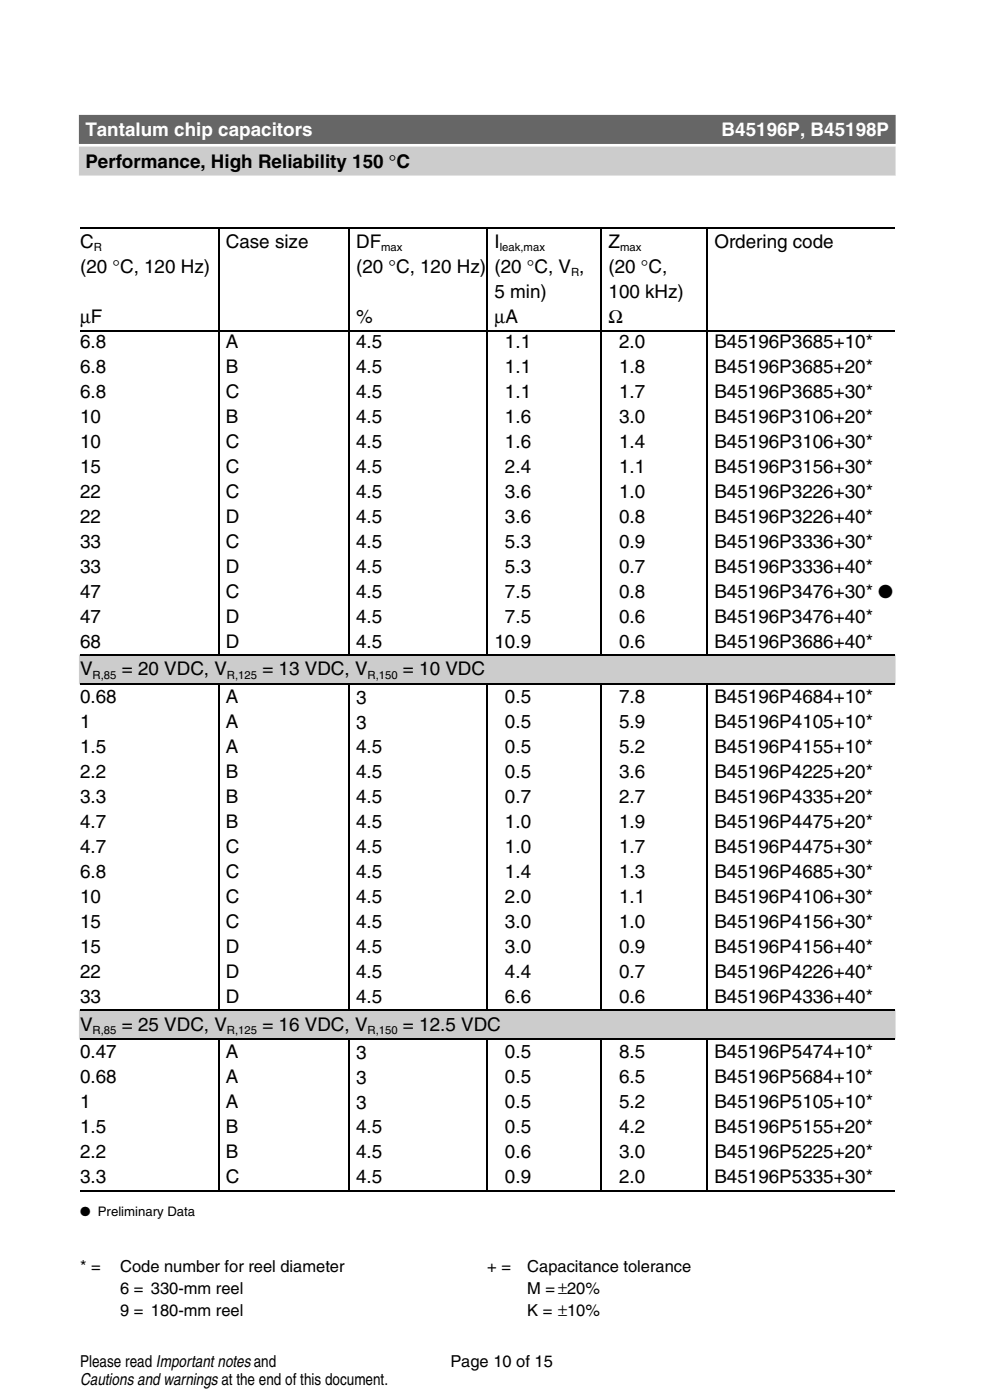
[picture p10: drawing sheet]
<svg xmlns="http://www.w3.org/2000/svg" width="148mm" height="210mm" viewBox="0 0 148 210" stroke-linecap="round" stroke-linejoin="round" font-family="sans-serif">
<defs><g id="words">
<g font-size="2.8" fill="#fff">
<text x="12.8" y="20.4">Tantalum chip capacitors</text>
<text x="108.1" y="20.4">B45196P, B45198P</text>
</g>
<g font-size="2.8">
<text x="12.8" y="25.2">Performance, High Reliability 150 °C</text>
<text x="12" y="37.2">C</text>
<text x="12" y="40.9">(20 °C, 120 Hz)</text>
<text x="33.8" y="37.2">Case size</text>
<text x="53.3" y="37.2">DF</text>
<text x="53.3" y="40.9">(20 °C, 120 Hz)</text>
<text x="74.1" y="37.2">I</text>
<text x="74.1" y="40.9">(20 °C, V ,</text>
<text x="91.2" y="37.2">Z</text>
<text x="91.2" y="40.9">(20 °C,</text>
<text x="107" y="37.2">Ordering code</text>
<text x="74.1" y="44.7">5 min)</text>
<text x="91.2" y="44.7">100 kHz)</text>
<text x="12" y="48.4">µF</text>
<text x="12" y="52.2">6.8</text>
<text x="33.8" y="52.2">A</text>
<text x="53.3" y="48.4">%</text>
<text x="53.3" y="52.2">4.5</text>
<text x="74.1" y="48.4">µA</text>
<text x="75.7" y="52.2">1.1</text>
<text x="91.2" y="48.4">Ω</text>
<text x="92.7" y="52.2">2.0</text>
<text x="107" y="52.2">B45196P3685+10*</text>
<text x="12" y="56">6.8</text>
<text x="12" y="59.7">6.8</text>
<text x="33.8" y="56">B</text>
<text x="33.8" y="59.7">C</text>
<text x="53.3" y="56">4.5</text>
<text x="53.3" y="59.7">4.5</text>
<text x="75.7" y="56">1.1</text>
<text x="75.7" y="59.7">1.1</text>
<text x="92.7" y="56">1.8</text>
<text x="92.7" y="59.7">1.7</text>
<text x="107" y="56">B45196P3685+20*</text>
<text x="107" y="59.7">B45196P3685+30*</text>
<text x="12" y="63.4">10</text>
<text x="33.8" y="63.4">B</text>
<text x="53.3" y="63.4">4.5</text>
<text x="75.7" y="63.4">1.6</text>
<text x="92.7" y="63.4">3.0</text>
<text x="107" y="63.4">B45196P3106+20*</text>
<text x="12" y="67.2">10</text>
<text x="12" y="70.9">15</text>
<text x="33.8" y="67.2">C</text>
<text x="33.8" y="70.9">C</text>
<text x="53.3" y="67.2">4.5</text>
<text x="53.3" y="70.9">4.5</text>
<text x="75.7" y="67.2">1.6</text>
<text x="75.7" y="70.9">2.4</text>
<text x="92.7" y="67.2">1.4</text>
<text x="92.7" y="70.9">1.1</text>
<text x="107" y="67.2">B45196P3106+30*</text>
<text x="107" y="70.9">B45196P3156+30*</text>
<text x="12" y="74.7">22</text>
<text x="33.8" y="74.7">C</text>
<text x="53.3" y="74.7">4.5</text>
<text x="75.7" y="74.7">3.6</text>
<text x="92.7" y="74.7">1.0</text>
<text x="107" y="74.7">B45196P3226+30*</text>
<text x="12" y="78.4">22</text>
<text x="12" y="82.1">33</text>
<text x="33.8" y="78.4">D</text>
<text x="33.8" y="82.1">C</text>
<text x="53.3" y="78.4">4.5</text>
<text x="53.3" y="82.1">4.5</text>
<text x="75.7" y="78.4">3.6</text>
<text x="75.7" y="82.1">5.3</text>
<text x="92.7" y="78.4">0.8</text>
<text x="92.7" y="82.1">0.9</text>
<text x="107" y="78.4">B45196P3226+40*</text>
<text x="107" y="82.1">B45196P3336+30*</text>
<text x="12" y="85.9">33</text>
<text x="12" y="89.6">47</text>
<text x="33.8" y="85.9">D</text>
<text x="33.8" y="89.6">C</text>
<text x="53.3" y="85.9">4.5</text>
<text x="53.3" y="89.6">4.5</text>
<text x="75.7" y="85.9">5.3</text>
<text x="75.7" y="89.6">7.5</text>
<text x="92.7" y="85.9">0.7</text>
<text x="92.7" y="89.6">0.8</text>
<text x="107" y="85.9">B45196P3336+40*</text>
<text x="107" y="89.6">B45196P3476+30* ●</text>
<text x="12" y="93.4">47</text>
<text x="33.8" y="93.4">D</text>
<text x="53.3" y="93.4">4.5</text>
<text x="75.7" y="93.4">7.5</text>
<text x="92.7" y="93.4">0.6</text>
<text x="107" y="93.4">B45196P3476+40*</text>
<text x="12" y="97.1">68</text>
<text x="12" y="101.3">V</text>
<text x="18.2" y="101.3">= 20 VDC, V</text>
<text x="33.8" y="97.1">D</text>
<text x="39.3" y="101.3">= 13 VDC, V</text>
<text x="53.3" y="97.1">4.5</text>
<text x="60.4" y="101.3">= 10 VDC</text>
<text x="74.1" y="97.1">10.9</text>
<text x="92.7" y="97.1">0.6</text>
<text x="107" y="97.1">B45196P3686+40*</text>
<text x="12" y="105.5">0.68</text>
<text x="33.8" y="105.5">A</text>
<text x="53.3" y="105.5">3</text>
<text x="75.7" y="105.5">0.5</text>
<text x="92.7" y="105.5">7.8</text>
<text x="107" y="105.5">B45196P4684+10*</text>
<text x="12" y="109.2">1</text>
<text x="12" y="112.9">1.5</text>
<text x="33.8" y="109.2">A</text>
<text x="33.8" y="112.9">A</text>
<text x="53.3" y="109.3">3</text>
<text x="53.3" y="112.9">4.5</text>
<text x="75.7" y="109.2">0.5</text>
<text x="75.7" y="112.9">0.5</text>
<text x="92.7" y="109.2">5.9</text>
<text x="92.7" y="112.9">5.2</text>
<text x="107" y="109.2">B45196P4105+10*</text>
<text x="107" y="112.9">B45196P4155+10*</text>
<text x="12" y="116.7">2.2</text>
<text x="33.8" y="116.7">B</text>
<text x="53.3" y="116.7">4.5</text>
<text x="75.7" y="116.7">0.5</text>
<text x="92.7" y="116.7">3.6</text>
<text x="107" y="116.7">B45196P4225+20*</text>
<text x="12" y="120.4">3.3</text>
<text x="12" y="124.2">4.7</text>
<text x="33.8" y="120.4">B</text>
<text x="33.8" y="124.2">B</text>
<text x="53.3" y="120.4">4.5</text>
<text x="53.3" y="124.2">4.5</text>
<text x="75.7" y="120.4">0.7</text>
<text x="75.7" y="124.2">1.0</text>
<text x="92.7" y="120.4">2.7</text>
<text x="92.7" y="124.2">1.9</text>
<text x="107" y="120.4">B45196P4335+20*</text>
<text x="107" y="124.2">B45196P4475+20*</text>
<text x="12" y="127.9">4.7</text>
<text x="12" y="131.6">6.8</text>
<text x="33.8" y="127.9">C</text>
<text x="33.8" y="131.6">C</text>
<text x="53.3" y="127.9">4.5</text>
<text x="53.3" y="131.6">4.5</text>
<text x="75.7" y="127.9">1.0</text>
<text x="75.7" y="131.6">1.4</text>
<text x="92.7" y="127.9">1.7</text>
<text x="92.7" y="131.6">1.3</text>
<text x="107" y="127.9">B45196P4475+30*</text>
<text x="107" y="131.6">B45196P4685+30*</text>
<text x="12" y="135.4">10</text>
<text x="33.8" y="135.4">C</text>
<text x="53.3" y="135.4">4.5</text>
<text x="75.7" y="135.4">2.0</text>
<text x="92.7" y="135.4">1.1</text>
<text x="107" y="135.4">B45196P4106+30*</text>
<text x="12" y="139.1">15</text>
<text x="12" y="142.9">15</text>
<text x="33.8" y="139.1">C</text>
<text x="33.8" y="142.9">D</text>
<text x="53.3" y="139.1">4.5</text>
<text x="53.3" y="142.9">4.5</text>
<text x="75.7" y="139.1">3.0</text>
<text x="75.7" y="142.9">3.0</text>
<text x="92.7" y="139.1">1.0</text>
<text x="92.7" y="142.9">0.9</text>
<text x="107" y="139.1">B45196P4156+30*</text>
<text x="107" y="142.9">B45196P4156+40*</text>
<text x="12" y="146.6">22</text>
<text x="33.8" y="146.6">D</text>
<text x="53.3" y="146.6">4.5</text>
<text x="75.7" y="146.6">4.4</text>
<text x="92.7" y="146.6">0.7</text>
<text x="107" y="146.6">B45196P4226+40*</text>
<text x="12" y="150.3">33</text>
<text x="12" y="154.5">V</text>
<text x="18.2" y="154.5">= 25 VDC, V</text>
<text x="33.8" y="150.3">D</text>
<text x="39.3" y="154.5">= 16 VDC, V</text>
<text x="53.3" y="150.3">4.5</text>
<text x="60.4" y="154.5">= 12.5 VDC</text>
<text x="75.7" y="150.3">6.6</text>
<text x="92.7" y="150.3">0.6</text>
<text x="107" y="150.3">B45196P4336+40*</text>
<text x="12" y="158.7">0.47</text>
<text x="33.8" y="158.7">A</text>
<text x="53.3" y="158.8">3</text>
<text x="75.7" y="158.7">0.5</text>
<text x="92.7" y="158.7">8.5</text>
<text x="107" y="158.7">B45196P5474+10*</text>
<text x="12" y="162.4">0.68</text>
<text x="12" y="166.2">1</text>
<text x="33.8" y="162.4">A</text>
<text x="33.8" y="166.2">A</text>
<text x="53.3" y="162.5">3</text>
<text x="53.3" y="166.2">3</text>
<text x="75.7" y="162.4">0.5</text>
<text x="75.7" y="166.2">0.5</text>
<text x="92.7" y="162.4">6.5</text>
<text x="92.7" y="166.2">5.2</text>
<text x="107" y="162.4">B45196P5684+10*</text>
<text x="107" y="166.2">B45196P5105+10*</text>
<text x="12" y="169.9">1.5</text>
<text x="12" y="173.6">2.2</text>
<text x="33.8" y="169.9">B</text>
<text x="33.8" y="173.6">B</text>
<text x="53.3" y="169.9">4.5</text>
<text x="53.3" y="173.6">4.5</text>
<text x="75.7" y="169.9">0.5</text>
<text x="75.7" y="173.6">0.6</text>
<text x="92.7" y="169.9">4.2</text>
<text x="92.7" y="173.6">3.0</text>
<text x="107" y="169.9">B45196P5155+20*</text>
<text x="107" y="173.6">B45196P5225+20*</text>
<text x="12" y="177.4">3.3</text>
<text x="33.8" y="177.4">C</text>
<text x="53.3" y="177.4">4.5</text>
<text x="75.7" y="177.4">0.9</text>
<text x="92.7" y="177.4">2.0</text>
<text x="107" y="177.4">B45196P5335+30*</text>
</g>
<g font-size="2.5">
<text x="12" y="190.7">* =</text>
<text x="18" y="190.7">Code number for reel diameter</text>
<text x="73" y="190.7">+ =</text>
<text x="79" y="190.7">Capacitance tolerance</text>
<text x="18" y="194">6 = 330-mm reel</text>
<text x="18" y="197.3">9 = 180-mm reel</text>
<text x="79" y="194">M =±20%</text>
<text x="79" y="197.3">K = ±10%</text>
<text x="12" y="204.9">Please read Importantnotesand</text>
<text x="12" y="207.7">Cautions andwarnings at the end of this document.</text>
<text x="67.5" y="204.9">Page 10 of 15</text>
</g>
<text font-size="2" x="12" y="182.2">● Preliminary Data</text>
<g font-size="1.7">
<text x="14" y="37.7">R</text>
<text x="57.1" y="37.7">max</text>
<text x="74.9" y="37.7">leak,max</text>
<text x="85.6" y="41.4">R</text>
<text x="92.9" y="37.7">max</text>
<text x="13.9" y="101.8">R,85</text>
<text x="34" y="101.8">R,125</text>
<text x="55.1" y="101.8">R,150</text>
<text x="13.9" y="155">R,85</text>
<text x="34" y="155">R,125</text>
<text x="55.1" y="155">R,150</text>
</g>
</g></defs>
<g fill="none" stroke="#000" stroke-width=".18">
<path d="M12 34.1h20.7M32.7 34.1v64.1M32.8 34.1h19.5M52.3 34.1v64.1M52.3 34.1h20.7M73 34.1v64.1M73.1 34.1h17M90.1 34.1v64.1M90.2 34.1h15.7M105.9 34.1v64.1M106 34.1h28M12 49.6h20.7"/>
<path d="M32.8 49.6h19.5M52.3 49.6h20.7M73.1 49.6h17M90.2 49.6h15.7M106 49.6h28M12 98.2h122M12 102.5h122M32.7 102.5v49M52.3 102.5v49M73 102.5v49M90.1 102.5v49M105.9 102.5v49"/>
<path d="M12 151.5h122M12 155.7h122M32.7 155.7v22.8M52.3 155.7v22.8M73 155.7v22.8M90.1 155.7v22.8M105.9 155.7v22.8M12 178.5h122"/>
</g>
<g fill="#ccc" stroke="#ccc" stroke-width=".35">
<path d="M12 98.3h122v4.1h-122z"/>
<path d="M12 151.6h122v4.1h-122z"/>
<path d="M12 22.2h122v4h-122z"/>
</g>
<path d="M12 17.4h122v4h-122z" fill="#666" stroke="#666" stroke-width=".35"/>
<use href="#words"/>
</svg>
